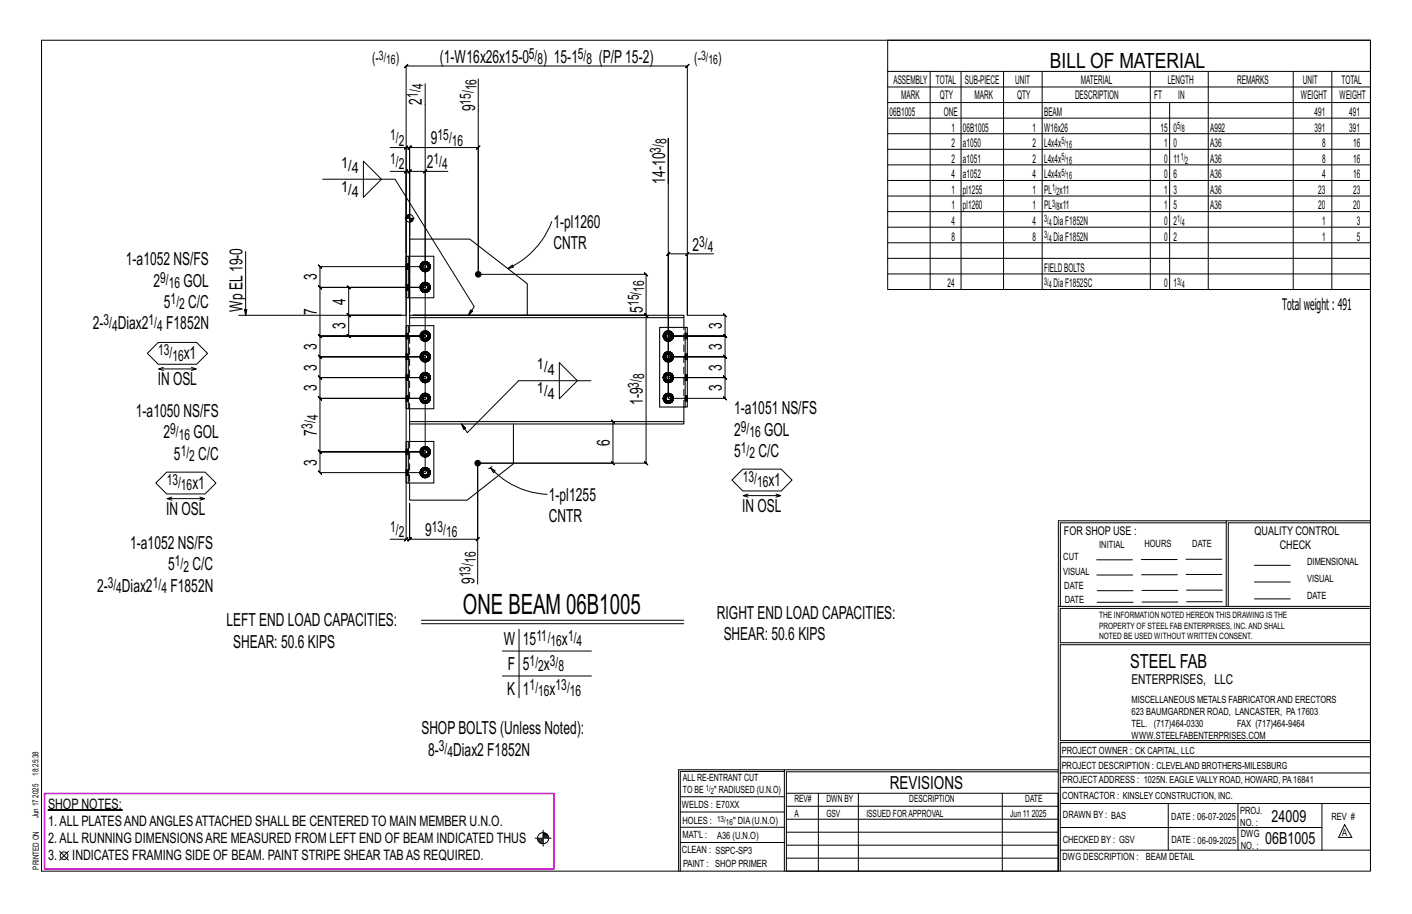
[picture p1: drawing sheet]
<svg xmlns="http://www.w3.org/2000/svg" width="432mm" height="279mm" viewBox="0 0 432 279" stroke-linecap="round" stroke-linejoin="round" font-family="sans-serif">
<defs><g id="words">
<text font-size="8.6" x="141.6" y="187.6">ONE BEAM 06B1005</text>
<text font-size="6.4" x="321.1" y="20.7">BILL OF MATERIAL</text>
<text font-size="5.9" x="345.6" y="204.1">STEEL FAB</text>
<g font-size="5.5">
<text x="134.5" y="19.2">(1-W16x26x15-0</text>
<text x="166.1" y="19.2">) 15-1</text>
<text x="183.1" y="19.2">(P/P15-2)</text>
<text x="129" y="32" transform="rotate(-90 129 32)">2</text>
<text x="145.3" y="34" transform="rotate(-90 145.3 34)">9</text>
<text x="131.8" y="44.1">9</text>
<text x="130.6" y="51.4">2</text>
<text x="203.4" y="56.1" transform="rotate(-90 203.4 56.1)">14-10</text>
<text x="169.3" y="69.7">1-pl1260</text>
<text x="169.3" y="76.2">CNTR</text>
<text x="211.8" y="76.6">2</text>
<text x="38.5" y="81.1">1-a1052 NS/FS</text>
<text x="47" y="87.6">2</text>
<text x="56.1" y="87.6">GOL</text>
<text x="96.9" y="85.7" transform="rotate(-90 96.9 85.7)">3</text>
<text x="50.1" y="94.1">5</text>
<text x="57.6" y="94.1">C/C</text>
<text x="74.1" y="95.3" transform="rotate(-90 74.1 95.3)">Wp EL19-0</text>
<text x="105.6" y="93.1" transform="rotate(-90 105.6 93.1)">4</text>
<text x="196.6" y="95.6" transform="rotate(-90 196.6 95.6)">5</text>
<text x="28.4" y="100.7">2-</text>
<text x="36" y="100.7">Diax2</text>
<text x="50.8" y="100.7">F1852N</text>
<text x="96.9" y="96.3" transform="rotate(-90 96.9 96.3)">7</text>
<text x="105.6" y="100.6" transform="rotate(-90 105.6 100.6)">3</text>
<text x="220.7" y="100.6" transform="rotate(-90 220.7 100.6)">3</text>
<text x="96.9" y="106.9" transform="rotate(-90 96.9 106.9)">3</text>
<text x="220.7" y="106.9" transform="rotate(-90 220.7 106.9)">3</text>
<text x="56.2" y="109.8">x1</text>
<text x="96.9" y="113.3" transform="rotate(-90 96.9 113.3)">3</text>
<text x="220.7" y="113.3" transform="rotate(-90 220.7 113.3)">3</text>
<text x="48.2" y="117.8">IN OSL</text>
<text x="96.9" y="119.6" transform="rotate(-90 96.9 119.6)">3</text>
<text x="220.7" y="119.6" transform="rotate(-90 220.7 119.6)">3</text>
<text x="196.6" y="123.8" transform="rotate(-90 196.6 123.8)">1-9</text>
<text x="41.6" y="127.5">1-a1050 NS/FS</text>
<text x="224.5" y="126.6">1-a1051 NS/FS</text>
<text x="50" y="134">2</text>
<text x="59.2" y="134">GOL</text>
<text x="96.9" y="133.2" transform="rotate(-90 96.9 133.2)">7</text>
<text x="186.5" y="136.3" transform="rotate(-90 186.5 136.3)">6</text>
<text x="224.5" y="133.2">2</text>
<text x="233.7" y="133.2">GOL</text>
<text x="53.2" y="140.5">5</text>
<text x="60.6" y="140.5">C/C</text>
<text x="96.9" y="142.3" transform="rotate(-90 96.9 142.3)">3</text>
<text x="224.5" y="139.7">5</text>
<text x="231.9" y="139.7">C/C</text>
<text x="58.8" y="149.4">x1</text>
<text x="235" y="148.5">x1</text>
<text x="167.8" y="153">1-pl1255</text>
<text x="50.8" y="157.4">IN OSL</text>
<text x="167.8" y="159.6">CNTR</text>
<text x="227" y="156.5">IN OSL</text>
<text x="39.8" y="167.9">1-a1052 NS/FS</text>
<text x="130" y="163.8">9</text>
<text x="51.4" y="174.4">5</text>
<text x="58.9" y="174.4">C/C</text>
<text x="145.1" y="178.6" transform="rotate(-90 145.1 178.6)">9</text>
<text x="29.7" y="180.9">2-</text>
<text x="37.3" y="180.9">Diax2</text>
<text x="52.1" y="180.9">F1852N</text>
<text x="69.3" y="191.5">LEFT END LOAD CAPACITIES:</text>
<text x="219.3" y="189.2">RIGHT END LOAD CAPACITIES:</text>
<text x="154.1" y="197.1">W</text>
<text x="159.9" y="197.1">15</text>
<text x="171.9" y="197.1">x</text>
<text x="221.3" y="195.7">SHEAR: 50.6 KIPS</text>
<text x="71.3" y="198">SHEAR: 50.6 KIPS</text>
<text x="155.3" y="204.7">F</text>
<text x="159.9" y="204.7">5</text>
<text x="166.3" y="204.7">x</text>
<text x="155.1" y="212.3">K</text>
<text x="159.9" y="212.3">1</text>
<text x="168.1" y="212.3">x</text>
<text x="128.9" y="224.4">SHOPBOLTS (Unless Noted):</text>
<text x="130.9" y="231">8-</text>
<text x="138.6" y="231">Diax2 F1852N</text>
<text x="272.2" y="241.1">REVISIONS</text>
</g>
<g font-size="5.1">
<text x="388.9" y="251.3">24009</text>
<text x="386.9" y="258.1">06B1005</text>
</g>
<text font-size="4.9" x="392.1" y="94.8">Totalweight : 491</text>
<g font-size="4.7">
<text x="161.7" y="17.9">5/</text>
<text x="176.7" y="17.9">5/</text>
<text x="113.8" y="19.3">(-</text>
<text x="121" y="19.3">)</text>
<text x="164.3" y="19.6">8</text>
<text x="179.3" y="19.6">8</text>
<text x="212.3" y="19.3">(-</text>
<text x="219.6" y="19.3">)</text>
<text x="127.8" y="29.9" transform="rotate(-90 127.8 29.9)">1/</text>
<text x="129.4" y="27.3" transform="rotate(-90 129.4 27.3)">4</text>
<text x="145.7" y="27.6" transform="rotate(-90 145.7 27.6)">16</text>
<text x="144" y="32" transform="rotate(-90 144 32)">15/</text>
<text x="119.3" y="42.9">1/</text>
<text x="121.9" y="44.5">2</text>
<text x="133.8" y="42.9">15/</text>
<text x="138.2" y="44.5">16</text>
<text x="202.1" y="46.7" transform="rotate(-90 202.1 46.7)">3/</text>
<text x="203.8" y="44.1" transform="rotate(-90 203.8 44.1)">8</text>
<text x="104.3" y="51.3">1/</text>
<text x="107.6" y="53">4</text>
<text x="119.3" y="50.2">1/</text>
<text x="121.9" y="51.8">2</text>
<text x="132.6" y="50.2">1/</text>
<text x="135.2" y="51.8">4</text>
<text x="104.3" y="58.6">1/</text>
<text x="107.6" y="60.3">4</text>
<text x="213.8" y="75.4">3/</text>
<text x="216.5" y="77">4</text>
<text x="49" y="86.4">9/</text>
<text x="51.6" y="88">16</text>
<text x="197" y="89.2" transform="rotate(-90 197 89.2)">16</text>
<text x="52.2" y="92.9">1/</text>
<text x="54.8" y="94.6">2</text>
<text x="195.3" y="93.6" transform="rotate(-90 195.3 93.6)">15/</text>
<text x="31.6" y="99.4">3/</text>
<text x="34.3" y="101.1">4</text>
<text x="45.4" y="99.4">1/</text>
<text x="48" y="101.1">4</text>
<text x="48.4" y="108.5">13/</text>
<text x="52.8" y="110.2">16</text>
<text x="164.2" y="112.9">1/</text>
<text x="167.5" y="114.6">4</text>
<text x="195.3" y="118.5" transform="rotate(-90 195.3 118.5)">3/</text>
<text x="197" y="115.9" transform="rotate(-90 197 115.9)">8</text>
<text x="164.2" y="120.2">1/</text>
<text x="167.5" y="121.9">4</text>
<text x="95.6" y="131.1" transform="rotate(-90 95.6 131.1)">3/</text>
<text x="97.3" y="128.5" transform="rotate(-90 97.3 128.5)">4</text>
<text x="226.6" y="131.9">9/</text>
<text x="52.1" y="132.8">9/</text>
<text x="54.7" y="134.4">16</text>
<text x="229.2" y="133.6">16</text>
<text x="55.3" y="139.3">1/</text>
<text x="57.9" y="141">2</text>
<text x="226.6" y="138.4">1/</text>
<text x="229.2" y="140.1">2</text>
<text x="51" y="148.2">13/</text>
<text x="55.3" y="149.9">16</text>
<text x="227.2" y="147.3">13/</text>
<text x="231.5" y="148.9">16</text>
<text x="119.3" y="162.6">1/</text>
<text x="121.9" y="164.3">2</text>
<text x="132.1" y="162.6">13/</text>
<text x="136.4" y="164.3">16</text>
<text x="53.5" y="173.1">1/</text>
<text x="145.5" y="172.2" transform="rotate(-90 145.5 172.2)">16</text>
<text x="32.9" y="179.7">3/</text>
<text x="46.7" y="179.7">1/</text>
<text x="56.1" y="174.8">2</text>
<text x="143.8" y="176.5" transform="rotate(-90 143.8 176.5)">13/</text>
<text x="35.6" y="181.3">4</text>
<text x="49.3" y="181.3">4</text>
<text x="164" y="195.8">11/</text>
<text x="168.4" y="197.5">16</text>
<text x="173.7" y="195.8">1/</text>
<text x="176.3" y="197.5">4</text>
<text x="162" y="203.5">1/</text>
<text x="168.2" y="203.5">3/</text>
<text x="164.6" y="205.1">2</text>
<text x="170.8" y="205.1">8</text>
<text x="162" y="211.1">1/</text>
<text x="164.6" y="212.7">16</text>
<text x="169.9" y="211.1">13/</text>
<text x="174.3" y="212.7">16</text>
<text x="134.2" y="229.7">3/</text>
<text x="136.8" y="231.4">4</text>
</g>
<g font-size="4.4">
<text x="14.7" y="247.3">SHOP NOTES:</text>
<text x="14.7" y="257.8">2.ALL RUNNING DIMENSIONSARE MEASURED FROM LEFT END OF BEAM INDICATED THUS</text>
<text x="14.7" y="252.5">1.ALL PLATESANDANGLESATTACHED SHALL BE CENTERED TO MAIN MEMBER U.N.O.</text>
<text x="14.7" y="263">3.</text>
<text x="22.1" y="263">INDICATES FRAMING SIDE OF BEAM. PAINT STRIPE SHEAR TABAS REQUIRED.</text>
</g>
<text font-size="4.2" x="346" y="209.1">ENTERPRISES, LLC</text>
<g font-size="4">
<text x="115.9" y="18.3">3/</text>
<text x="118.1" y="19.7">16</text>
<text x="214.4" y="18.3">3/</text>
<text x="216.6" y="19.7">16</text>
</g>
<g font-size="3.7">
<text x="273.2" y="25.6">ASSEMBLY</text>
<text x="286.2" y="25.6">TOTAL</text>
<text x="295.1" y="25.6">SUB-PIECE</text>
<text x="310.4" y="25.6">UNIT</text>
<text x="330.5" y="25.6">MATERIAL</text>
<text x="357.1" y="25.6">LENGTH</text>
<text x="378.3" y="25.6">REMARKS</text>
<text x="398.4" y="25.6">UNIT</text>
<text x="410.2" y="25.6">TOTAL</text>
<text x="272.1" y="35.5">06B1005</text>
<text x="275.6" y="30.4">MARK</text>
<text x="287.4" y="30.4">QTY</text>
<text x="288.6" y="35.5">ONE</text>
<text x="298" y="30.4">MARK</text>
<text x="311" y="30.4">QTY</text>
<text x="319.3" y="35.5">BEAM</text>
<text x="328.7" y="30.4">DESCRIPTION</text>
<text x="353" y="30.4">FT</text>
<text x="360.3" y="30.4">IN</text>
<text x="397.8" y="30.4">WEIGHT</text>
<text x="402" y="35.5">491</text>
<text x="409.6" y="30.4">WEIGHT</text>
<text x="412.6" y="35.5">491</text>
<text x="290.9" y="40.2">1</text>
<text x="294.5" y="40.2">06B1005</text>
<text x="315.8" y="40.2">1</text>
<text x="319.3" y="40.2">W16x26</text>
<text x="354.9" y="40.2">15</text>
<text x="358.9" y="40.2">0</text>
<text x="370.1" y="40.2">A992</text>
<text x="402" y="40.2">391</text>
<text x="412.6" y="40.2">391</text>
<text x="290.9" y="45">2</text>
<text x="294.5" y="45">a1050</text>
<text x="315.8" y="45">2</text>
<text x="319.3" y="45">L4x4x</text>
<text x="356" y="45">1</text>
<text x="358.9" y="45">0</text>
<text x="370.1" y="45">A36</text>
<text x="404.3" y="45">8</text>
<text x="413.8" y="45">16</text>
<text x="290.9" y="49.7">2</text>
<text x="294.5" y="49.7">a1051</text>
<text x="315.8" y="49.7">2</text>
<text x="319.3" y="49.7">L4x4x</text>
<text x="356" y="49.7">0</text>
<text x="358.9" y="49.7">11</text>
<text x="370.1" y="49.7">A36</text>
<text x="404.3" y="49.7">8</text>
<text x="413.8" y="49.7">16</text>
<text x="290.9" y="54.5">4</text>
<text x="290.9" y="59.3">1</text>
<text x="294.5" y="54.5">a1052</text>
<text x="294.5" y="59.3">pl1255</text>
<text x="315.8" y="54.5">4</text>
<text x="315.8" y="59.3">1</text>
<text x="319.3" y="54.5">L4x4x</text>
<text x="319.3" y="59.3">PL x11</text>
<text x="356" y="54.5">0</text>
<text x="356" y="59.3">1</text>
<text x="358.9" y="54.5">6</text>
<text x="358.9" y="59.3">3</text>
<text x="370.1" y="54.5">A36</text>
<text x="370.1" y="59.3">A36</text>
<text x="403.2" y="59.3">23</text>
<text x="404.3" y="54.5">4</text>
<text x="413.8" y="54.5">16</text>
<text x="413.8" y="59.3">23</text>
<text x="290.9" y="64">1</text>
<text x="294.5" y="64">pl1260</text>
<text x="315.8" y="64">1</text>
<text x="319.3" y="64">PL x11</text>
<text x="356" y="64">1</text>
<text x="358.9" y="64">5</text>
<text x="370.1" y="64">A36</text>
<text x="403.2" y="64">20</text>
<text x="413.8" y="64">20</text>
<text x="290.9" y="68.8">4</text>
<text x="315.8" y="68.8">4</text>
<text x="322.2" y="68.8">DiaF1852N</text>
<text x="356" y="68.8">0</text>
<text x="358.9" y="68.8">2</text>
<text x="404.3" y="68.8">1</text>
<text x="415" y="68.8">3</text>
<text x="290.9" y="73.6">8</text>
<text x="315.8" y="73.6">8</text>
<text x="322.2" y="73.6">DiaF1852N</text>
<text x="356" y="73.6">0</text>
<text x="358.9" y="73.6">2</text>
<text x="404.3" y="73.6">1</text>
<text x="415" y="73.6">5</text>
<text x="319.3" y="83.1">FIELDBOLTS</text>
<text x="289.8" y="87.8">24</text>
<text x="322.2" y="87.8">DiaF1852SC</text>
<text x="356" y="87.8">0</text>
<text x="358.9" y="87.8">1</text>
<text x="325.3" y="163.4">FOR SHOP USE :</text>
<text x="383.7" y="163.4">QUALITY CONTROL</text>
<text x="391.4" y="167.8">CHECK</text>
</g>
<g font-size="3.1">
<text x="360" y="39.4">5/</text>
<text x="361.4" y="40.5">8</text>
<text x="324.6" y="44.1">5/</text>
<text x="326" y="45.3">16</text>
<text x="324.6" y="48.9">5/</text>
<text x="324.6" y="53.7">5/</text>
<text x="326" y="50">16</text>
<text x="361.1" y="48.9">1/</text>
<text x="362.5" y="50">2</text>
<text x="321.7" y="58.4">1/</text>
<text x="323.1" y="59.5">2</text>
<text x="326" y="54.8">16</text>
<text x="321.7" y="63.2">3/</text>
<text x="323.1" y="64.3">8</text>
<text x="319.3" y="68">3/</text>
<text x="320.7" y="69.1">4</text>
<text x="360" y="68">1/</text>
<text x="361.4" y="69.1">4</text>
<text x="319.3" y="72.7">3/</text>
<text x="320.7" y="73.8">4</text>
<text x="319.3" y="87">3/</text>
<text x="320.7" y="88.1">4</text>
<text x="360" y="87">3/</text>
<text x="361.4" y="88.1">4</text>
<text x="336.2" y="167.4">INITIAL</text>
<text x="350" y="167.1">HOURS</text>
<text x="364.6" y="167.2">DATE</text>
<text x="325.2" y="171.3">CUT</text>
<text x="399.8" y="172.8">DIMENSIONAL</text>
<text x="325.1" y="175.8">VISUAL</text>
<text x="399.8" y="177.9">VISUAL</text>
<text x="325.5" y="180">DATE</text>
<text x="325.7" y="184.4">DATE</text>
<text x="399.8" y="183.1">DATE</text>
<text x="346" y="215">MISCELLANEOUS METALS FABRICATORAND ERECTORS</text>
<text x="346" y="218.6">623 BAUMGARDNER ROAD, LANCASTER, PA17603</text>
<text x="346" y="225.8">WWW.STEELFABENTERPRISES.COM</text>
<text x="346" y="222.2">TEL. (717)464-0330</text>
<text x="378.3" y="222.2">FAX (717)464-9464</text>
<text x="324.7" y="230.5">PROJECT OWNER : CK CAPITAL, LLC</text>
<text x="208.8" y="238.8">ALL RE-ENTRANT CUT</text>
<text x="324.7" y="235.1">PROJECT DESCRIPTION : CLEVELAND BROTHERS-MILESBURG</text>
<text x="324.9" y="239.5">PROJECTADDRESS : 1025N. EAGLE VALLY ROAD, HOWARD, PA16841</text>
<text x="208.8" y="242.5">TO BE</text>
<text x="218.4" y="242.5">&quot; RADIUSED (U.N.O)</text>
<text x="242.9" y="245.3">REV#</text>
<text x="252.7" y="245.3">DWN BY</text>
<text x="278.1" y="245.3">DESCRIPTION</text>
<text x="313.5" y="245.3">DATE</text>
<text x="324.9" y="244.2">CONTRACTOR : KINSLEY CONSTRUCTION, INC.</text>
<text x="208.5" y="247">WELDS : E70XX</text>
<text x="208.7" y="251.7">HOLES :</text>
<text x="224.2" y="251.8">&quot; DIA(U.N.O)</text>
<text x="242.9" y="249.9">A</text>
<text x="252.7" y="249.9">GSV</text>
<text x="264.9" y="249.9">ISSUED FORAPPROVAL</text>
<text x="309" y="249.9">Jun 11</text>
<text x="315.5" y="249.9">2025</text>
<text x="325.1" y="250">DRAWN BY : BAS</text>
<text x="358.2" y="250.5">DATE : 06-07-2025</text>
<text x="379.3" y="248.9">PROJ.</text>
<text x="407.2" y="250.5">REV #</text>
<text x="208.7" y="256.3">MAT'L :</text>
<text x="219.3" y="256.4">A36 (U.N.O)</text>
<text x="325" y="257.6">CHECKED BY : GSV</text>
<text x="358.3" y="257.7">DATE : 06-09-2025</text>
<text x="379.3" y="252.5">NO. :</text>
<text x="379.5" y="255.9">DWG</text>
<text x="410.5" y="255.5">A</text>
<text x="208.6" y="260.7">CLEAN : SSPC-SP3</text>
<text x="324.9" y="262.9">DWG DESCRIPTION :</text>
<text x="350.4" y="263">BEAM DETAIL</text>
<text x="379.5" y="259.5">NO. :</text>
<text x="208.9" y="265">PAINT : SHOP PRIMER</text>
</g>
<g font-size="2.7">
<text x="336.1" y="189">THE INFORMATION NOTED HEREON THIS DRAWING IS THE</text>
<text x="336.1" y="195.4">NOTED BE USED WITHOUT WRITTEN CONSENT.</text>
<text x="336.1" y="192.2">PROPERTY OF STEEL FAB ENTERPRISES, INC.AND SHALL</text>
</g>
<g font-size="2.6">
<text x="215.9" y="241.8">1/</text>
<text x="217.4" y="242.7">2</text>
<text x="219.3" y="251.1">13/</text>
<text x="222" y="252.1">16</text>
</g>
<g font-size="2.5">
<text x="11.7" y="237.1" transform="rotate(-90 11.7 237.1)">18:25:38</text>
<text x="11.8" y="243.8" transform="rotate(-90 11.8 243.8)">2025</text>
<text x="11.8" y="250.1" transform="rotate(-90 11.8 250.1)">Jun 17</text>
<text x="11.9" y="265.8" transform="rotate(-90 11.9 265.8)">PRINTED ON</text>
</g>
</g></defs>
<g fill="#000" stroke="#000" stroke-width=".31">
<path d="M14.7 247.5h22.7v.2h-22.7z"/>
<circle cx="146.3" cy="83.9" r=".86"/>
<circle cx="146.1" cy="141.6" r=".86"/>
</g>
<g fill="none" stroke="#000" stroke-width=".31">
<path d="M12.7 12.3h406.4v254h-406.4zM271.5 12.3h147.6v76.2h-147.6zM130 25.6v118.9h-32.2l.5 .5-1-1 .5 .5v-6.4l.5 .5-1-1 .5 .5h32.2h-32.2l.5 .5-1-1 .5 .5v-16.3l.5 .5-1-1 .5 .5h32.2h-32.2l.5 .5-1-1 .5 .5v-6.4l.5 .5-1-1 .5 .5h32.2h-32.2l.5 .5-1-1 .5 .5v-6.3l.5 .5-1-1 .5 .5h32.2h-32.2l.5 .5-1-1 .5 .5v-6.4l.5 .5-1-1 .5 .5h32.2h-32.2l.5 .5-1-1 .5 .5v-14.8l.5 .5-1-1 .5 .5h32.2h-32.2l.5 .5-1-1 .5 .5v-6.4l.5 .5-1-1 .5 .5h32.2M146.3 24.1v59.8h51.3l-.5-.5 1 1-.5-.5v12.5l-.5-.5 1 1-.5-.5h-71.3h71.3l-.5-.5 1 1-.5-.5v45.2l-.5-.5 1 1-.5-.5h-51.5v37M271.5 21.8h147.6M271.5 26.6h147.6M271.5 31.4h147.6M271.5 36.1h147.6M284.5 21.8v66.7M293.9 21.8v66.7M306.9 21.8v66.7M318.7 21.8v66.7"/>
<path d="M351.8 21.8v66.7M357.7 31.4v57.1M369.5 21.8v66.7M395.5 21.8v66.7M407.3 21.8v66.7M98.7 54.8h22.1l24.2 38.9-1.7 2.7 .6-1.7 .6 .4-1.2 1.3M111.1 49.3l5.6 5.5-5.6 5.5zM119.3 45.1h4.9v119.7h-4.9M119.3 52.4h4.9v24.9M123.7 52.9l1-1zM124.2 45.1l-.5 .5 1-1zM124.2 45.1h1.1l-.5 .5 1-1-.5 .5v50.2v-50.2l-.5 .5 1-1-.5 .5h21l-.5 .5 1-1-.5 .5v38.8"/>
<path d="M124.2 52.4h1.1l-.5 .5 1-1-.5 .5v19.6v-19.6l-.5 .5 1-1-.5 .5h4.7M129.5 52.9l1-1zM137 52.4h-7v35.5h-23.4l-.5-.5 1 1-.5-.5v8.5l-.5-.5 1 1-.5-.5h16.1h-16.1l-.5-.5 1 1-.5-.5v6.3l-.5-.5 1 1-.5-.5h23.4M204.4 56.1v-13.8v79.5v-44.2l-.5 .5 1-1-.5 .5h5.8M271.5 40.9h147.6M271.5 45.6h147.6M271.5 50.4h147.6M271.5 55.2h147.6M271.5 59.9h147.6M75.1 76.9v19.5l-.4-1.8h.8l-.4 1.8M123.9 66.7h2.8M124.2 66.3v.4"/>
<path d="M124.4 65.9v.8M124.6 65.8v.9M124.8 65.7v1M125 65.6v1.1M125.3 65.3v30M125.5 66.7v1.2M125.7 66.7v1.1M125.9 66.7v1M126.1 66.7v.8M126.3 66.7v.5M168.7 67.7a25.7 25.7 0 0 1-13.4 14.4M210.7 77.1l-1 1z"/>
<path d="M218.2 77.6h-8v18.8h11.5l-.5-.5 1 1-.5-.5v6.3l-.5-.5 1 1-.5-.5h-17.3h17.3l-.5-.5 1 1-.5-.5v6.4l-.5-.5 1 1-.5-.5h-17.3h17.3l-.5-.5 1 1-.5-.5v6.3l-.5-.5 1 1-.5-.5h-17.3h17.3l-.5-.5 1 1-.5-.5v6.4l-.5-.5 1 1-.5-.5h-17.3M271.5 64.7h147.6M271.5 69.5h147.6M271.5 74.2h147.6M271.5 79h147.6M73 96.4h51.2v-76.2l-.5 .5 1-1-.5 .5h86l-.5 .5 1-1-.5 .5v76.2M129.3 86.5h1.5l.7 1.4-.7 1.3h-1.5l-.8-1.3zM129.3 80.2h1.5l.7 1.3-.7 1.3h-1.5l-.8-1.3zM155.3 82.1l1.4-1.1 .3 .7zM271.5 83.7h147.6M45.1 108l3.3-3.3h11.7l3.4 3.3-3.4 3.3h-11.7zM48.5 112.8h11.5l-1.5 .5"/>
<path d="M50 112.3l-1.5 .5 1.5 .5M58.5 112.3l1.5 .5M128.5 115.4h.5M128.5 109.1h.5M128.5 102.7h.5M128.6 114.8l.5 .2-.1 .4M128.6 108.5l.5 .2-.1 .4M128.6 102.1l.5 .2-.1 .4M128.9 116.5l.5 .3M128.9 110.2l.5 .3M128.9 103.8l.5 .3M129 115.4l.1 .4-.5 .2"/>
<path d="M129 109.1l.1 .4-.5 .2M129 102.7l.1 .4-.5 .2M129.1 115l.2-.3-.4-.3a1.52 1.52 0 0 0 0 2.1l.4-.3-.2-.4M129.1 108.7l.2-.4-.4-.3a1.52 1.52 0 0 0 0 2.2l.4-.4-.2-.3M129.1 102.3l.2-.3-.4-.3a1.52 1.52 0 0 0 0 2.1l.4-.3-.2-.4M129.3 116.2l.3 .2-.2 .4 .6 .1M129.3 109.8l.3 .2-.2 .5 .6 .1M129.3 103.5l.3 .2-.2 .4 .6 .1M129.4 114l-.5 .4M129.4 107.7l-.5 .3M129.4 101.3l-.5 .4M129.6 116.4l.4 .1v.4l.6-.1"/>
<path d="M129.6 110l.4 .1v.5l.6-.1M129.6 103.7l.4 .1v.4l.6-.1M130 113.9l-.6 .1 .2 .5-.3 .2M130 114.4l.4 .1 .2-.5 .5 .4-.4 .3M130 107.6l-.6 .1 .2 .4-.3 .2M130 108.1h.4l.2-.4 .5 .3-.4 .3M130 101.2l-.6 .1 .2 .5-.3 .2M130 101.7l.4 .1 .2-.5 .5 .4-.4 .3M130.4 114.5l.3 .2 .3 .7h.5l-.1 .6M130.4 108.1l.3 .2 .3 .8h.5l-.1 .6M130.4 101.8l.3 .2 .3 .7h.5l-.1 .6M130.6 114l-.6-.1v.5l-.4 .1"/>
<path d="M130.6 107.7l-.6-.1v.5h-.4M130.6 101.3l-.6-.1v.5l-.4 .1M130.7 116.2l.4 .3-.5 .3-.2-.4-.4 .1M130.7 109.8l.4 .4-.5 .3-.2-.5-.4 .1M130.7 103.5l.4 .3-.5 .3-.2-.4-.4 .1M131 115.8l.4 .2-.3 .5M131 109.5l.4 .2-.3 .5M131 103.1l.4 .2-.3 .5M131 115.4l-.3 .8-.3 .2M131 109.1l-.3 .7-.3 .2M131 102.7l-.3 .8-.3 .2M131.1 114.4l.3 .4-.4 .2"/>
<path d="M131.1 108l.3 .5-.4 .2M131.1 101.7l.3 .4-.4 .2M131.4 114.8l.1 .6M131.4 108.5l.1 .6M131.4 102.1l.1 .6M171 110.9l5.6 5.5-5.6 5.5zM180.7 116.4h-22.1l-15.7 15.8-1.8-2.6 1.3 1.3-.6 .4-.7-1.7M202.8 115.4h.5M202.8 109.1h.5M202.8 102.7h.5M203 102.1l.4 .2-.1 .4M203 108.5l.4 .2-.1 .4"/>
<path d="M203 114.8l.4 .2-.1 .4M203.3 103.8l.5 .3M203.3 110.2l.5 .3M203.3 116.5l.5 .3M203.3 102.7l.1 .4-.4 .2M203.3 109.1l.1 .4-.4 .2M203.3 115.4l.1 .4-.4 .2M203.4 102.3l.2-.3-.3-.3a1.52 1.52 0 0 0 0 2.1l.3-.3-.2-.4M203.4 108.7l.2-.4-.3-.3a1.52 1.52 0 0 0 0 2.2l.3-.4-.2-.3M203.4 115l.2-.3-.3-.3a1.52 1.52 0 0 0 0 2.1l.3-.3-.2-.4M203.6 103.5l.4 .2-.2 .4 .6 .1M203.6 109.8l.4 .2-.2 .5 .6 .1"/>
<path d="M203.6 116.2l.4 .2-.2 .4 .6 .1M203.8 101.3l-.5 .4M203.8 107.7l-.5 .3M203.8 114l-.5 .4M204 103.7l.4 .1v.4l.5-.1M204 110l.4 .1v.5l.5-.1M204 116.4l.4 .1v.4l.5-.1M204.4 101.2l-.6 .1 .2 .5-.4 .2M204.4 101.7l.4 .1 .1-.5 .5 .4-.3 .3M204.4 107.6l-.6 .1 .2 .4-.4 .2M204.4 108.1h.4l.1-.4 .5 .3-.3 .3M204.4 113.9l-.6 .1 .2 .5-.4 .2"/>
<path d="M204.4 114.4l.4 .1 .1-.5 .5 .4-.3 .3M204.8 101.8l.3 .2 .3 .7h.5l-.1 .6M204.8 108.1l.3 .2 .3 .8h.5l-.1 .6M204.8 114.5l.3 .2 .3 .7h.5l-.1 .6M204.9 101.3l-.5-.1v.5l-.4 .1M204.9 107.7l-.5-.1v.5h-.4M204.9 114l-.5-.1v.5l-.4 .1M205.1 103.5l.3 .3-.5 .3-.1-.4-.4 .1M205.1 109.8l.3 .4-.5 .3-.1-.5-.4 .1M205.1 116.2l.3 .3-.5 .3-.1-.4-.4 .1M205.3 103.1l.5 .2-.4 .5M205.3 109.5l.5 .2-.4 .5"/>
<path d="M205.3 115.8l.5 .2-.4 .5M205.4 102.7l-.3 .8-.3 .2M205.4 109.1l-.3 .7-.3 .2M205.4 115.4l-.3 .8-.3 .2M205.4 101.7l.4 .4-.5 .2M205.4 108l.4 .5-.5 .2M205.4 114.4l.4 .4-.5 .2M205.8 102.1l.1 .6M205.8 108.5l.1 .6M205.8 114.8l.1 .6M128.5 121.8h.5M128.5 138.1h.5"/>
<path d="M128.6 121.2l.5 .2-.1 .4M128.6 137.5l.5 .2-.1 .4M128.9 122.9l.5 .3M128.9 139.2l.5 .3M129 121.8l.1 .4-.5 .2M129 138.1l.1 .4-.5 .2M129.1 121.4l.2-.4-.4-.3a1.52 1.52 0 0 0 0 2.2l.4-.4-.2-.3M129.1 137.7l.2-.3-.4-.3a1.52 1.52 0 0 0 0 2.1l.4-.3-.2-.4M129.3 122.5l.3 .2-.2 .5 .6 .1M129.3 138.9l.3 .2-.2 .4 .6 .1M129.4 120.4l-.5 .3M129.4 136.7l-.5 .4"/>
<path d="M129.6 122.7l.4 .1v.5l.6-.1M129.6 139.1l.4 .1v.4l.6-.1M130 120.3l-.6 .1 .2 .4-.3 .2M130 120.8h.4l.2-.4 .5 .3-.4 .3M130 136.6l-.6 .1 .2 .5-.3 .2M130 137.1l.4 .1 .2-.5 .5 .4-.4 .3M130.4 120.8l.3 .2 .3 .8h.5l-.1 .6M130.4 137.2l.3 .2 .3 .7h.5l-.1 .6M130.6 120.4l-.6-.1v.5h-.4M130.6 136.7l-.6-.1v.5l-.4 .1M130.7 122.5l.4 .4-.5 .3-.2-.5-.4 .1M130.7 138.9l.4 .3-.5 .3-.2-.4-.4 .1"/>
<path d="M131 122.2l.4 .2-.3 .5M131 138.5l.4 .2-.3 .5M131 121.8l-.3 .7-.3 .2M131 138.1l-.3 .8-.3 .2M131.1 120.7l.3 .5-.4 .2M131.1 137.1l.3 .4-.4 .2M131.4 121.2l.1 .6M131.4 137.5l.1 .6M187.4 128.9l-.5-.5 1 1-.5-.5v12.7l-.5-.5 1 1-.5-.5h-41.3v23.2l.5-.5-1 1 .5-.5h-20.8l.5-.5-1 1 .5-.5v-10.9v10.9l.5-.5-1 1 .5-.5h-1.1M202.8 121.8h.5M203 121.2l.4 .2-.1 .4M203.3 122.9l.5 .3"/>
<path d="M203.3 121.8l.1 .4-.4 .2M203.4 121.4l.2-.4-.3-.3a1.52 1.52 0 0 0 0 2.2l.3-.4-.2-.3M203.6 122.5l.4 .2-.2 .5 .6 .1M203.8 120.4l-.5 .3M204 122.7l.4 .1v.5l.5-.1M204.4 120.3l-.6 .1 .2 .4-.4 .2M204.4 120.8h.4l.1-.4 .5 .3-.3 .3M204.8 120.8l.3 .2 .3 .8h.5l-.1 .6M204.9 120.4l-.5-.1v.5h-.4M205.1 122.5l.3 .4-.5 .3-.1-.5-.4 .1M205.3 122.2l.5 .2-.4 .5M205.4 121.8l-.3 .7-.3 .2"/>
<path d="M205.4 120.7l.4 .5-.5 .2M205.8 121.2l.1 .6M47.6 147.7l3.4-3.4h11.7l3.3 3.4-3.3 3.3h-11.7zM51.1 152.4h11.5l-1.5 .5M52.6 152l-1.5 .4 1.5 .5M61.1 152l1.5 .4M128.5 144.5h.5M128.6 143.9l.5 .2-.1 .4M128.9 145.6l.5 .3M129 144.5l.1 .4-.5 .2M129.1 144.1l.2-.3-.4-.4a1.52 1.52 0 0 0 0 2.2l.4-.4-.2-.3M129.3 145.2l.3 .2-.2 .5 .6 .1"/>
<path d="M129.4 143.1l-.5 .3M129.6 145.4l.4 .1v.5l.6-.1M130 143l-.6 .1 .2 .4-.3 .3M130 143.5h.4l.2-.4 .5 .3-.4 .4M130.4 143.5l.3 .3 .3 .7h.5l-.1 .6M130.6 143.1l-.6-.1v.5h-.4M130.7 145.2l.4 .4-.5 .3-.2-.5-.4 .1M131 144.9l.4 .2-.3 .5M131 144.5l-.3 .7-.3 .2M131.1 143.4l.3 .5-.4 .2M131.4 143.9l.1 .6M150 143l1.4 .9-.5 .6z"/>
<path d="M150 143a25.1 25.1 0 0 0 17.3 8.1M150 143l-.6 .2M150.5 142.7l-.5 .3M227.2 143.4h11.7l3.3 3.3-3.3 3.4h-11.7l-3.4-3.4zM227.3 151.5h11.4l-1.4 .5M228.7 151l-1.4 .5 1.4 .5M237.3 151l1.4 .5M375 159.8h-50.7v25.6M375 159.2h-51.3l-.1 107.1M419.1 159.2h-44.1v26.2M419.1 159.8h-43.5v25.6M123.7 165.3l1-1z"/>
<path d="M335.4 171.1h10.9M335.4 175.8h11M349 171h11M349.1 175.7h11M362.7 171h10.9M362.7 175.6h11M383.6 172.8h11M383.6 177.9h11M128.9 189.6h80.2M128.9 190.7h80.2M153.6 199h27.3M158.7 192.4v20.9"/>
<path d="M323.7 185.4h95.4M335.5 184.1h11M335.5 180.6h11M349.2 184h11M349.2 180.5h11M362.9 180.4h10.9M362.9 184h10.9M383.6 183.1h11M419.1 186h-94.9v10.5h94.9M419.1 197.1h-94.9v29.3h94.9v.6h-94.9v39.3M153.6 206.6h27.3M239.9 235.8h-31.9v30.5"/>
<path d="M239.9 235.3h-32.4v31M323.6 235.3h-83.7v31M323.6 235.9h-83.1v6.6M324.2 236.3h94.9M324.2 231.4h94.9M163.6 256.2h4.9M164.4 256.5h1.7M164.5 256.8h1.6M164.6 257.1h1.5M164.8 257.4h1.3M165.2 257.7h.9M166.1 255.9h1.7"/>
<path d="M166.1 253.8v4.9M166.1 254.8h.9M166.1 255.4h1.5M166.1 255.1h1.3M166.1 255.7h1.6M208 252.9h31.9M208 257.5h31.9M208 243.6h31.9M208 248.2h31.9M240.5 242.5h83.1v23.8h-83.1zM240.5 258.4h83.1M240.5 254.4h83.1"/>
<path d="M240.5 250.4h83.1M240.5 246.5h83.1M250.3 242.5v23.8M262.5 242.5v23.8M306.5 242.5v23.8M324.2 253h80.1M324.2 245.6h94.9M324.2 259.9h94.9M324.2 240.7h94.9M357.3 245.6v14.3M378.6 245.6v14.3M404.3 245.6v14.3"/>
<path d="M411.2 252.1l2.2 3.9h-4zM18.2 260.2l2.7 2.7M20.9 260.2l-2.7 2.7M240.5 262.3h83.1"/>
<circle cx="125.3" cy="66.7" r="1.16"/>
<circle cx="130" cy="87.9" r=".8"/>
<circle cx="130" cy="81.5" r=".8"/>
<circle cx="130" cy="87.9" r="1.59"/>
<circle cx="130" cy="81.5" r="1.59"/>
<circle cx="166.1" cy="256.2" r="1.71"/>
<circle cx="19.6" cy="261.6" r="1.17"/>
</g>
<path d="M13.6 242.6h155.8v23h-155.8z" fill="none" stroke="#f0f" stroke-width=".5"/>
<g fill="none" stroke="#000" stroke-width=".32">
<path d="M124.2 78.3h.7v12.7h-.7zM124.9 78.3h7.8v12.7h-7.8M125.3 78.3v-5.2h18.3l17.6 13.6v9.7M124.2 99.6h.7v25.4h-.7zM124.9 99.6h7.8v25.4h-7.8M125.3 96.4h83.8v.7h-83.8zM125.3 91v5.4M125.3 97.1v2.5M209.1 97.1v3M209.5 100.1h.7v24.3h-.7zM209.5 100.1h-7.8v24.3h7.8M124.2 135h.7v12.7h-.7z"/>
<path d="M124.9 135h7.8v12.7h-7.8M125.3 128.9h83.8v.7h-83.8zM125.3 125v3.9M125.3 129.6v5.4M157 129.6v12.2l-14.1 11.1h-17.6v-5.2M209.1 124.4v4.5"/>
</g>
<g fill="none" stroke="#000" stroke-width=".31" stroke-dasharray="2 1.4">
<path d="M125.3 78.3v12.7M130 80v.5zM130 80l.6 .1zM130 79.9l.6 .1M124.2 88.7h.7zM124.2 88.7v-.2M124.2 88.2v.3h.7v.2M124.2 87.9v-.4h.7v.4M124.2 87.5v-.3h.7v.3M124.2 87.2v-.1h.7v.1M124.2 87.1h.7M124.2 82.3l.7 .1z"/>
<path d="M124.2 82.3v-.2M124.2 81.8v.3h.7v.2M124.2 81.5v-.3h.7v.3M124.2 81.2v-.3h.7v.3M124.2 80.9v-.2h.7v.2M124.2 80.7h.7M124.9 88.2v-.3h-.7v.3h.7v.3M124.9 81.8v-.3h-.7v.3h.7v.3M125.3 99.6v25.4M128.5 87.9l.1 .5zM128.5 87.9h.5zM128.5 81.5l.1 .6z"/>
<path d="M128.5 81.5h.5zM128.6 87.3l-.1 .6zM128.6 88.4l.3 .5zM128.6 88.4l.5-.1zM128.6 87.3l.5 .2zM128.6 80.9l-.1 .6zM128.6 82.1l.3 .5zM128.6 82.1l.5-.2zM128.6 80.9l.5 .2zM128.9 86.7a1.6 1.6 0 0 0 0 2.3M128.9 89l.5 .3M128.9 86.7l.5-.3"/>
<path d="M128.9 80.4a1.6 1.6 0 0 0 0 2.2M128.9 82.6l.5 .4M128.9 80.4l.5-.4M128.9 86.8l-.3 .5zM128.9 88.9l.5 .4zM128.9 86.8l.4 .3zM128.9 86.8l.5-.3zM128.9 80.4l-.3 .5zM128.9 82.6l.5 .3zM128.9 80.4l.4 .4zM128.9 80.4l.5-.3zM129 87.9l.1 .4z"/>
<path d="M129 81.5l.1 .4zM129.1 87.5l-.1 .4zM129.1 88.3l.2 .3zM129.1 81.1l-.1 .4zM129.1 81.9l.2 .3zM129.2 87.9l.1 .4zM129.2 81.5l.1 .4zM129.3 86.5l-.8 1.4 .8 1.3M129.3 89.2h1.5M129.3 86.5h1.5M129.3 80.2l-.8 1.3 .8 1.3M129.3 82.8h1.5"/>
<path d="M129.3 80.2h1.5M129.3 88.6l-.4 .3zM129.3 87.1l-.2 .4zM129.3 88.6l.3 .2zM129.3 87.1l.3-.2zM129.3 82.2l-.4 .4zM129.3 80.8l-.2 .3zM129.3 82.2l.3 .2zM129.3 80.8l.3-.2zM129.4 89.3l.6 .1M129.4 86.4l.6-.1M129.4 83l.6 .1"/>
<path d="M129.4 80l.6-.1M129.4 89.3l.6 .1zM129.4 86.5l.2 .4zM129.4 86.5l.6-.2zM129.4 82.9l.6 .1zM129.4 80.1l.2 .5zM129.4 80.1l.6-.1zM129.6 87.2l-.4 .7 .1-.4v.8l.3 .3M129.6 88.8l-.2 .5zM129.6 88.8l.4 .1zM129.6 88.6l.4 .1zM129.6 88.6h.8"/>
<path d="M129.6 87.2l.4-.1zM129.6 87.2h.8M129.6 86.9l.4-.1zM129.6 80.8l-.4 .7 .1-.4v.8l.3 .3M129.6 82.4l-.2 .5zM129.6 82.4l.4 .1zM129.6 82.2l.4 .1zM129.6 82.2h.8M129.6 80.8l.4-.1zM129.6 80.8h.8M129.6 80.6l.4-.1zM130 89.4l.6-.1"/>
<path d="M130 88.9v.5zM130 89.4l.6-.1zM130 88.9l.4-.1zM130 86.3v.5zM130 86.8l.4 .1zM130 86.3l.6 .2zM130 86.3l.6 .1M130 83.1l.6-.1M130 82.5v.5zM130 83l.6-.1zM130 82.5l.4-.1zM130 80.5l.4 .1z"/>
<path d="M130.4 88.8l.2 .5zM130.4 88.8l.3-.2zM130.4 88.6l.3-.3zM130.4 88.6l.3-.3M130.4 87.2l.3 .3zM130.4 87.2l.3 .3M130.4 86.9l.3 .2zM130.4 82.4l.2 .5zM130.4 82.4l.3-.2zM130.4 82.2l.3-.3zM130.4 82.2l.3-.3M130.4 80.8l.3 .3z"/>
<path d="M130.4 80.8l.3 .3M130.4 80.6l.3 .2zM130.6 86.5l-.2 .4zM130.6 89.3l.5-.4zM130.6 86.5l.5 .3zM130.6 80.1l-.2 .5zM130.6 82.9l.5-.3zM130.6 80.1l.5 .3zM130.6 89.3l.5-.3M130.6 86.4l.5 .3M130.6 83l.5-.4M130.6 80l.5 .4"/>
<path d="M130.7 88.3v-.8M130.7 81.9v-.8M130.7 88.6l.4 .3zM130.7 87.1l.3 .4zM130.7 87.1l.4-.3zM130.7 82.2l.4 .4zM130.7 80.8l.3 .3zM130.7 80.8l.4-.4zM130.8 89.2l.7-1.3-.7-1.4M130.8 82.8l.7-1.3-.7-1.3M130.8 87.9l-.1 .4zM130.8 81.5l-.1 .4z"/>
<path d="M131 88.3l-.3 .3zM131 88.3l.4 .1zM131 87.5v.4zM131 87.5l.4-.2zM131 81.9l-.3 .3zM131 81.9l.4 .2zM131 81.1v.4zM131 81.1l.4-.2zM131 87.9v.4zM131 87.9h.5zM131 81.5v.4zM131 81.5h.5z"/>
<path d="M131.1 86.8l.3 .5zM131.1 80.4l.3 .5zM131.1 89l.5-1.1M131.1 86.7l.5 1.2M131.1 82.6l.5-1.1M131.1 80.4l.5 1.1M131.4 88.4l-.3 .5zM131.4 87.3l.1 .6zM131.4 82.1l-.3 .5zM131.4 80.9l.1 .6zM131.5 87.9l-.1 .5zM131.5 81.5l-.1 .6z"/>
<path d="M124.2 116.2l.7 .1zM124.2 116.2v-.2M124.2 115.8v.2h.7v.2M124.2 115.4v-.3h.7v.3M124.2 115.1v-.3h.7v.3M124.2 114.8v-.2h.7v.2M124.2 114.6h.7M124.2 109.9h.7zM124.2 109.9v-.2M124.2 109.4v.3h.7v.2M124.2 109.1v-.4h.7v.4M124.2 108.7v-.2h.7v.2"/>
<path d="M124.2 108.5v-.2h.7v.2M124.2 108.3h.7M124.2 103.5l.7 .1zM124.2 103.5v-.2M124.2 103.1v.2h.7v.2M124.2 102.7v-.3h.7v.3M124.2 102.4v-.3h.7v.3M124.2 102.1v-.2h.7v.2M124.2 101.9h.7M124.9 115.8v-.4h-.7v.4h.7v.2M124.9 109.4v-.3h-.7v.3h.7v.3M124.9 103.1v-.4h-.7v.4h.7v.2"/>
<path d="M128.4 115.4l.1 .6zM128.4 109.1l.1 .6zM128.4 102.7l.1 .6zM128.5 115.4l.1 .6zM128.5 115.4l.8-1.3-.8 1.3 .8 1.3-.8-1.3h.5M128.5 109.1l.1 .6zM128.5 109.1l.8-1.3-.8 1.3 .8 1.3-.8-1.3h.5M128.5 102.7l.1 .6zM128.5 102.7l.8-1.3-.8 1.3 .8 1.3-.8-1.3h.5M128.5 114.8l-.1 .6zM128.5 116l.4 .6zM128.5 108.5l-.1 .6z"/>
<path d="M128.5 109.7l.4 .5zM128.5 102.1l-.1 .6zM128.5 103.3l.4 .6zM128.6 116l.5-.2-.1-.4M128.6 114.8l.5 .2-.1 .4M128.6 109.7l.5-.2-.1-.4M128.6 108.5l.5 .2-.1 .4M128.6 103.3l.5-.2-.1-.4M128.6 102.1l.5 .2-.1 .4M128.9 114.3l-.4 .5zM128.9 116.6l.5 .3zM128.9 114.3l.5-.3z"/>
<path d="M128.9 108l-.4 .5zM128.9 110.2l.5 .3zM128.9 108l.5-.4zM128.9 101.6l-.4 .5zM128.9 103.9l.5 .3zM128.9 101.6l.5-.3zM128.9 116.5l.5 .3zM128.9 116.5l.5 .3M128.9 114.4l.5-.4zM128.9 114.4l.5-.4M128.9 110.2l.5 .3M128.9 108l.5-.3z"/>
<path d="M128.9 108l.5-.3M128.9 103.8l.5 .3zM128.9 103.8l.5 .3M128.9 101.7l.5-.4zM128.9 101.7l.5-.4M129.1 115.8l.5 .6M129.1 115l.5-.5M129.1 109.5l.5 .5M129.1 108.7l.5-.6M129.1 103.1l.5 .6M129.1 102.3l.5-.5M129.2 115.4l.1 .4z"/>
<path d="M129.2 109.1l.1 .4zM129.2 102.7l.1 .4zM129.3 116.7h1.5zM129.3 114.1h1.5zM129.3 110.4h1.5zM129.3 107.8h1.5zM129.3 104h1.5zM129.3 101.4h1.5zM129.3 114.7l-.4-.3-.4 1 .1-.6v1.2l.3 .5-.3-.5 .3 .5 .4-.3M129.3 108.3l-.4-.3-.4 1.1 .1-.6v1.2l.3 .5-.3-.5 .3 .5 .4-.4M129.3 102l-.4-.3-.4 1 .1-.6v1.2l.3 .5-.3-.5 .3 .5 .4-.3M129.3 115l-.1 .4z"/>
<path d="M129.3 115.8l.3 .3zM129.3 115l.3-.3zM129.3 108.7l-.1 .4zM129.3 109.5l.3 .3zM129.3 108.7l.3-.3zM129.3 102.3l-.1 .4zM129.3 103.1l.3 .3zM129.3 102.3l.3-.3zM129.4 116.9l.6 .1zM129.4 114l.6-.2zM129.4 110.5l.6 .2zM129.4 107.6l.6-.1z"/>
<path d="M129.4 104.2l.6 .1zM129.4 101.3l.6-.2zM129.6 116.4l.4 .1v.4l-.6-.1 .6 .1-.6-.1zM129.6 116.1l.4 .1zM129.6 114.7l.4-.1zM129.6 110l.4 .1v.5l-.6-.1 .6 .1-.6-.1zM129.6 109.8l.4 .1zM129.6 108.4l.4-.1zM129.6 103.7l.4 .1v.4l-.6-.1 .6 .1-.6-.1zM129.6 103.4l.4 .1zM129.6 102l.4-.1zM130 113.9l-.6 .1 .6-.1-.6 .1 .2 .5 .4-.1"/>
<path d="M130 117l.6-.1zM130 116.9l.6-.1zM130 116.9l.6-.1M130 116.5l.4-.1 .2 .4M130 116.2l.4-.1zM130 114.6l.4 .1zM130 113.9l.6 .1-.6-.1 .6 .1-.2 .5-.4-.1zM130 113.8l.6 .2zM130 107.6l-.6 .1 .6-.1-.6 .1 .2 .4h.4M130 110.7l.6-.2zM130 110.6l.6-.1zM130 110.6l.6-.1"/>
<path d="M130 110.1l.4-.1 .2 .5M130 109.9l.4-.1zM130 108.3l.4 .1zM130 107.6l.6 .1-.6-.1 .6 .1-.2 .4h-.4zM130 107.5l.6 .1zM130 101.2l-.6 .1 .6-.1-.6 .1 .2 .5 .4-.1M130 104.3l.6-.1zM130 104.2l.6-.1zM130 104.2l.6-.1M130 103.8l.4-.1 .2 .4M130 103.5l.4-.1zM130 101.9l.4 .1z"/>
<path d="M130 101.2l.6 .1-.6-.1 .6 .1-.2 .5-.4-.1zM130 101.1l.6 .2zM130.4 116.4l.3-.2M130.4 116.1l.3-.3zM130.4 114.7l.3 .3zM130.4 114.5l.3 .2M130.4 110l.3-.2M130.4 109.8l.3-.3zM130.4 108.4l.3 .3zM130.4 108.1l.3 .2M130.4 103.7l.3-.2M130.4 103.4l.3-.3z"/>
<path d="M130.4 102l.3 .3zM130.4 101.8l.3 .2M130.6 116.8l.5-.3zM130.6 116.8l.5-.3M130.6 114l.5 .4zM130.6 114l.5 .4M130.6 110.5l.5-.3zM130.6 110.5l.5-.3M130.6 107.7l.5 .3zM130.6 107.7l.5 .3M130.6 104.1l.5-.3zM130.6 104.1l.5-.3"/>
<path d="M130.6 101.3l.5 .4zM130.6 101.3l.5 .4M130.6 116.9l.5-.3zM130.6 114l.5 .3zM130.6 107.6l.5 .4zM130.6 104.2l.5-.3zM130.6 101.3l.5 .3zM130.7 115l.1 .4zM130.7 108.7l.1 .4zM130.7 102.3l.1 .4zM130.8 114.1l.7 1.3zM130.8 107.8l.7 1.3z"/>
<path d="M130.8 101.4l.7 1.3zM130.8 115.4l-.1 .4zM130.8 109.1l-.1 .4zM130.8 102.7l-.1 .4zM131 115.8l.4 .2-.3 .5M131 115l.4-.2-.3-.4M131 109.5l.4 .2-.3 .5M131 108.7l.4-.2-.3-.5M131 103.1l.4 .2-.3 .5M131 102.3l.4-.2-.3-.4M131.1 116.5l-.4-.3 .3-.8M131.1 114.4l-.4 .3 .3 .7h.5l-.1 .6"/>
<path d="M131.1 110.2l-.4-.4 .3-.7M131.1 108l-.4 .3 .3 .8h.5l-.1 .6M131.1 103.8l-.4-.3 .3-.8M131.1 101.7l-.4 .3 .3 .7h.5l-.1 .6M131.1 114.3l.4 .5zM131.1 108l.4 .5zM131.1 101.6l.4 .5zM131.4 114.8l.1 .6zM131.4 114.8l.1 .6M131.4 108.5l.1 .6zM131.4 108.5l.1 .6M131.4 102.1l.1 .6z"/>
<path d="M131.4 102.1l.1 .6M131.5 116l-.4 .6zM131.5 114.8l.1 .6zM131.5 109.7l-.4 .5zM131.5 108.5l.1 .6zM131.5 103.3l-.4 .6zM131.5 102.1l.1 .6zM131.5 115.4l-.7 1.3zM131.5 109.1l-.7 1.3zM131.5 102.7l-.7 1.3zM131.6 115.4l-.1 .6zM131.6 109.1l-.1 .6z"/>
<path d="M131.6 102.7l-.1 .6zM202.8 102.7l.1 .6zM202.8 109.1l.1 .6zM202.8 115.4l.1 .6zM202.8 102.7l.2 .6zM202.8 102.7l.8-1.3-.8 1.3 .8 1.3-.8-1.3h.5M202.8 109.1l.2 .6zM202.8 109.1l.8-1.3-.8 1.3 .8 1.3-.8-1.3h.5M202.8 115.4l.2 .6zM202.8 115.4l.8-1.3-.8 1.3 .8 1.3-.8-1.3h.5M202.9 102.1l-.1 .6zM202.9 103.3l.3 .6z"/>
<path d="M202.9 108.5l-.1 .6zM202.9 109.7l.3 .5zM202.9 114.8l-.1 .6zM202.9 116l.3 .6zM203 103.3l.4-.2-.1-.4M203 102.1l.4 .2-.1 .4M203 109.7l.4-.2-.1-.4M203 108.5l.4 .2-.1 .4M203 116l.4-.2-.1-.4M203 114.8l.4 .2-.1 .4M203.2 101.6l-.3 .5zM203.2 103.9l.6 .3z"/>
<path d="M203.2 101.6l.6-.3zM203.2 108l-.3 .5zM203.2 110.2l.6 .3zM203.2 108l.6-.4zM203.2 114.3l-.3 .5zM203.2 116.6l.6 .3zM203.2 114.3l.6-.3zM203.3 103.8l.5 .3zM203.3 103.8l.5 .3M203.3 101.7l.5-.4zM203.3 101.7l.5-.4M203.3 110.2l.5 .3z"/>
<path d="M203.3 110.2l.5 .3M203.3 108l.5-.3zM203.3 108l.5-.3M203.3 116.5l.5 .3zM203.3 116.5l.5 .3M203.3 114.4l.5-.4zM203.3 114.4l.5-.4M203.4 103.1l.6 .6M203.4 102.3l.6-.5M203.4 109.5l.6 .5M203.4 108.7l.6-.6M203.4 115.8l.6 .6"/>
<path d="M203.4 115l.6-.5M203.6 102.7l.1 .4zM203.6 109.1l.1 .4zM203.6 115.4l.1 .4zM203.6 104h1.5zM203.6 101.4h1.5zM203.6 110.4h1.5zM203.6 107.8h1.5zM203.6 116.7h1.5zM203.6 114.1h1.5zM203.6 102l-.3-.3-.5 1 .2-.6v1.2l.3 .5-.3-.5 .3 .5 .3-.3M203.6 108.3l-.3-.3-.5 1.1 .2-.6v1.2l.3 .5-.3-.5 .3 .5 .3-.4"/>
<path d="M203.6 114.7l-.3-.3-.5 1 .2-.6v1.2l.3 .5-.3-.5 .3 .5 .3-.3M203.7 102.3l-.1 .4zM203.7 103.1l.3 .3zM203.7 102.3l.3-.3zM203.7 108.7l-.1 .4zM203.7 109.5l.3 .3zM203.7 108.7l.3-.3zM203.7 115l-.1 .4zM203.7 115.8l.3 .3zM203.7 115l.3-.3zM203.8 104.2l.6 .1zM203.8 101.3l.6-.2z"/>
<path d="M203.8 110.5l.6 .2zM203.8 107.6l.6-.1zM203.8 116.9l.6 .1zM203.8 114l.6-.2zM204 103.7l.4 .1v.4l-.6-.1 .6 .1-.6-.1zM204 103.4l.4 .1zM204 102l.4-.1zM204 110l.4 .1v.5l-.6-.1 .6 .1-.6-.1zM204 109.8l.4 .1zM204 108.4l.4-.1zM204 116.4l.4 .1v.4l-.6-.1 .6 .1-.6-.1zM204 116.1l.4 .1z"/>
<path d="M204 114.7l.4-.1zM204.4 101.2l-.6 .1 .6-.1-.6 .1 .2 .5 .4-.1M204.4 104.3l.6-.1zM204.4 104.2l.5-.1zM204.4 104.2l.5-.1M204.4 103.8l.4-.1 .1 .4M204.4 103.5l.4-.1zM204.4 101.9l.4 .1zM204.4 101.2l.5 .1-.5-.1 .5 .1-.1 .5-.4-.1zM204.4 101.1l.6 .2zM204.4 107.6l-.6 .1 .6-.1-.6 .1 .2 .4h.4M204.4 110.7l.6-.2z"/>
<path d="M204.4 110.6l.5-.1zM204.4 110.6l.5-.1M204.4 110.1l.4-.1 .1 .5M204.4 109.9l.4-.1zM204.4 108.3l.4 .1zM204.4 107.6l.5 .1-.5-.1 .5 .1-.1 .4h-.4zM204.4 107.5l.6 .1zM204.4 113.9l-.6 .1 .6-.1-.6 .1 .2 .5 .4-.1M204.4 117l.6-.1zM204.4 116.9l.5-.1zM204.4 116.9l.5-.1M204.4 116.5l.4-.1 .1 .4"/>
<path d="M204.4 116.2l.4-.1zM204.4 114.6l.4 .1zM204.4 113.9l.5 .1-.5-.1 .5 .1-.1 .5-.4-.1zM204.4 113.8l.6 .2zM204.8 103.7l.3-.2M204.8 103.4l.3-.3zM204.8 102l.3 .3zM204.8 101.8l.3 .2M204.8 110l.3-.2M204.8 109.8l.3-.3zM204.8 108.4l.3 .3zM204.8 108.1l.3 .2"/>
<path d="M204.8 116.4l.3-.2M204.8 116.1l.3-.3zM204.8 114.7l.3 .3zM204.8 114.5l.3 .2M204.9 104.1l.5-.3zM204.9 104.1l.5-.3M204.9 101.3l.5 .4zM204.9 101.3l.5 .4M204.9 110.5l.5-.3zM204.9 110.5l.5-.3M204.9 107.7l.5 .3zM204.9 107.7l.5 .3"/>
<path d="M204.9 116.8l.5-.3zM204.9 116.8l.5-.3M204.9 114l.5 .4zM204.9 114l.5 .4M205 104.2l.5-.3zM205 101.3l.5 .3zM205 110.5l.5-.3zM205 107.6l.5 .4zM205 116.9l.5-.3zM205 114l.5 .3zM205.1 102.3l.1 .4zM205.1 108.7l.1 .4z"/>
<path d="M205.1 115l.1 .4zM205.1 101.4l.8 1.3zM205.1 107.8l.8 1.3zM205.1 114.1l.8 1.3zM205.2 102.7l-.1 .4zM205.2 109.1l-.1 .4zM205.2 115.4l-.1 .4zM205.3 103.1l.5 .2-.4 .5M205.3 102.3l.5-.2-.4-.4M205.3 109.5l.5 .2-.4 .5M205.3 108.7l.5-.2-.4-.5M205.3 115.8l.5 .2-.4 .5"/>
<path d="M205.3 115l.5-.2-.4-.4M205.4 103.8l-.3-.3 .3-.8M205.4 101.7l-.3 .3 .3 .7h.5l-.1 .6M205.4 110.2l-.3-.4 .3-.7M205.4 108l-.3 .3 .3 .8h.5l-.1 .6M205.4 116.5l-.3-.3 .3-.8M205.4 114.4l-.3 .3 .3 .7h.5l-.1 .6M205.5 101.6l.3 .5zM205.5 108l.3 .5zM205.5 114.3l.3 .5zM205.8 102.1l.1 .6zM205.8 102.1l.1 .6"/>
<path d="M205.8 108.5l.1 .6zM205.8 108.5l.1 .6M205.8 114.8l.1 .6zM205.8 114.8l.1 .6M205.8 103.3l-.3 .6zM205.8 102.1l.2 .6zM205.8 109.7l-.3 .5zM205.8 108.5l.2 .6zM205.8 116l-.3 .6zM205.8 114.8l.2 .6zM205.9 102.7l-.8 1.3zM205.9 109.1l-.8 1.3z"/>
<path d="M205.9 115.4l-.8 1.3zM206 102.7l-.2 .6zM206 109.1l-.2 .6zM206 115.4l-.2 .6zM209.5 101.9h.7zM209.5 102.4v.3h.7v-.3h-.7v-.3M209.5 108.2l.7 .1zM209.5 108.7v.4h.7v-.4h-.7v-.2M209.5 114.6h.7zM209.5 115.1v.3h.7v-.3h-.7v-.3M210.2 101.9v.2M210.2 102.4v-.3h-.7v-.2"/>
<path d="M210.2 102.7v.4h-.7v-.4M210.2 103.1v.2h-.7v-.2M210.2 103.3v.2h-.7v-.2M210.2 103.5h-.7M210.2 108.3v.2M210.2 108.7v-.2h-.7v-.2M210.2 109.1v.3h-.7v-.3M210.2 109.4v.3h-.7v-.3M210.2 109.7v.2h-.7v-.2M210.2 109.9h-.7M210.2 114.6v.2M210.2 115.1v-.3h-.7v-.2"/>
<path d="M210.2 115.4v.4h-.7v-.4M210.2 115.8v.2h-.7v-.2M210.2 116v.2h-.7v-.2M210.2 116.2h-.7M124.2 122.6h.7zM124.2 122.6v-.2M124.2 122.1v.3h.7v.2M124.2 121.8v-.4h.7v.4M124.2 121.4v-.2h.7v.2M124.2 121.2v-.2h.7v.2M124.2 121h.7M124.2 138.9l.7 .1z"/>
<path d="M124.2 138.9v-.2M124.2 138.5v.2h.7v.2M124.2 138.1v-.3h.7v.3M124.2 137.8v-.3h.7v.3M124.2 137.5v-.2h.7v.2M124.2 137.3h.7M124.9 122.1v-.3h-.7v.3h.7v.3M124.9 138.5v-.4h-.7v.4h.7v.2M125.3 135v12.7M128.4 121.8l.1 .6zM128.4 138.1l.1 .6zM128.5 121.8l.1 .6z"/>
<path d="M128.5 121.8l.8-1.3-.8 1.3 .8 1.3-.8-1.3h.5M128.5 138.1l.1 .6zM128.5 138.1l.8-1.3-.8 1.3 .8 1.4-.8-1.4h.5M128.5 121.2l-.1 .6zM128.5 122.4l.4 .5zM128.5 137.5l-.1 .6zM128.5 138.7l.4 .6zM128.6 122.4l.5-.2-.1-.4M128.6 121.2l.5 .2-.1 .4M128.6 138.7l.5-.2-.1-.4M128.6 137.5l.5 .2-.1 .4M128.9 120.7l-.4 .5z"/>
<path d="M128.9 122.9l.5 .3zM128.9 120.7l.5-.4zM128.9 137l-.4 .5zM128.9 139.3l.5 .3zM128.9 137l.5-.3zM128.9 122.9l.5 .3M128.9 120.7l.5-.3zM128.9 120.7l.5-.3M128.9 139.2l.5 .3zM128.9 139.2l.5 .3M128.9 137.1l.5-.4zM128.9 137.1l.5-.4"/>
<path d="M129.1 122.2l.5 .5M129.1 121.4l.5-.6M129.1 138.5l.5 .6M129.1 137.7l.5-.5M129.2 121.8l.1 .4zM129.2 138.1l.1 .4zM129.3 123.1h1.5zM129.3 120.5h1.5zM129.3 139.5h1.5zM129.3 136.8h1.5zM129.3 121l-.4-.3-.4 1.1 .1-.6v1.2l.3 .5-.3-.5 .3 .5 .4-.4M129.3 137.4l-.4-.3-.4 1 .1-.6v1.2l.3 .5-.3-.5 .3 .5 .4-.3"/>
<path d="M129.3 121.4l-.1 .4zM129.3 122.2l.3 .3zM129.3 121.4l.3-.3zM129.3 137.7l-.1 .4zM129.3 138.5l.3 .3zM129.3 137.7l.3-.3zM129.4 123.2l.6 .2zM129.4 120.3l.6-.1zM129.4 139.6l.6 .1zM129.4 136.7l.6-.2zM129.6 122.7l.4 .1v.5l-.6-.1 .6 .1-.6-.1zM129.6 122.5l.4 .1z"/>
<path d="M129.6 121.1l.4-.1zM129.6 139.1l.4 .1v.4l-.6-.1 .6 .1-.6-.1zM129.6 138.8l.4 .1zM129.6 137.4l.4-.1zM130 120.3l-.6 .1 .6-.1-.6 .1 .2 .4h.4M130 123.4l.6-.2zM130 123.3l.6-.1zM130 123.3l.6-.1M130 122.8l.4-.1 .2 .5M130 122.6l.4-.1zM130 121l.4 .1zM130 120.3l.6 .1-.6-.1 .6 .1-.2 .4h-.4z"/>
<path d="M130 120.2l.6 .1zM130 136.6l-.6 .1 .6-.1-.6 .1 .2 .5 .4-.1M130 139.7l.6-.1zM130 139.6l.6-.1zM130 139.6l.6-.1M130 139.2l.4-.1 .2 .4M130 138.9l.4-.1zM130 137.3l.4 .1zM130 136.6l.6 .1-.6-.1 .6 .1-.2 .5-.4-.1zM130 136.5l.6 .2zM130.4 122.7l.3-.2M130.4 122.5l.3-.3z"/>
<path d="M130.4 121.1l.3 .3zM130.4 120.8l.3 .2M130.4 139.1l.3-.2M130.4 137.4l.3 .3zM130.4 137.2l.3 .2M130.6 123.2l.5-.3zM130.6 123.2l.5-.3M130.6 120.4l.5 .3zM130.6 120.4l.5 .3M130.6 139.5l.5-.3zM130.6 139.5l.5-.3M130.6 136.7l.5 .4z"/>
<path d="M130.6 136.7l.5 .4M130.6 120.3l.5 .4zM130.6 139.6l.5-.3zM130.6 136.7l.5 .3zM130.7 121.4l.1 .4zM130.7 138.5l-.3 .3zM130.7 137.7l.1 .4zM130.8 120.5l.7 1.3zM130.8 136.8l.7 1.3zM130.8 121.8l-.1 .4zM130.8 138.1l-.1 .4zM131 122.2l.4 .2-.3 .5"/>
<path d="M131 121.4l.4-.2-.3-.5M131 138.5l.4 .2-.3 .5M131 137.7l.4-.2-.3-.4M131.1 122.9l-.4-.4 .3-.7M131.1 120.7l-.4 .3 .3 .8h.5l-.1 .6M131.1 139.2l-.4-.3 .3-.8M131.1 137.1l-.4 .3 .3 .7h.5l-.1 .6M131.1 120.7l.4 .5zM131.1 137l.4 .5zM131.4 121.2l.1 .6zM131.4 121.2l.1 .6M131.4 137.5l.1 .6z"/>
<path d="M131.4 137.5l.1 .6M131.5 122.4l-.4 .5zM131.5 121.2l.1 .6zM131.5 138.7l-.4 .6zM131.5 137.5l.1 .6zM131.5 121.8l-.7 1.3zM131.5 138.1l-.7 1.4zM131.6 121.8l-.1 .6zM131.6 138.1l-.1 .6zM202.8 121.8l.1 .6zM202.8 121.8l.2 .6zM202.8 121.8l.8-1.3-.8 1.3 .8 1.3-.8-1.3h.5"/>
<path d="M202.9 121.2l-.1 .6zM202.9 122.4l.3 .5zM203 122.4l.4-.2-.1-.4M203 121.2l.4 .2-.1 .4M203.2 120.7l-.3 .5zM203.2 122.9l.6 .3zM203.2 120.7l.6-.4zM203.3 122.9l.5 .3zM203.3 122.9l.5 .3M203.3 120.7l.5-.3zM203.3 120.7l.5-.3M203.4 122.2l.6 .5"/>
<path d="M203.4 121.4l.6-.6M203.6 121.8l.1 .4zM203.6 123.1h1.5zM203.6 120.5h1.5zM203.6 121l-.3-.3-.5 1.1 .2-.6v1.2l.3 .5-.3-.5 .3 .5 .3-.4M203.7 121.4l-.1 .4zM203.7 122.2l.3 .3zM203.7 121.4l.3-.3zM203.8 123.2l.6 .2zM203.8 120.3l.6-.1zM204 122.7l.4 .1v.5l-.6-.1 .6 .1-.6-.1zM204 122.5l.4 .1z"/>
<path d="M204 121.1l.4-.1zM204.4 120.3l-.6 .1 .6-.1-.6 .1 .2 .4h.4M204.4 123.4l.6-.2zM204.4 123.3l.5-.1zM204.4 123.3l.5-.1M204.4 122.8l.4-.1 .1 .5M204.4 122.6l.4-.1zM204.4 121l.4 .1zM204.4 120.3l.5 .1-.5-.1 .5 .1-.1 .4h-.4zM204.4 120.2l.6 .1zM204.8 122.7l.3-.2M204.8 122.5l.3-.3z"/>
<path d="M204.8 121.1l.3 .3zM204.8 120.8l.3 .2M204.9 123.2l.5-.3zM204.9 123.2l.5-.3M204.9 120.4l.5 .3zM204.9 120.4l.5 .3M205 123.2l.5-.3zM205 120.3l.5 .4zM205.1 121.4l.1 .4zM205.1 120.5l.8 1.3zM205.2 121.8l-.1 .4zM205.3 122.2l.5 .2-.4 .5"/>
<path d="M205.3 121.4l.5-.2-.4-.5M205.4 122.9l-.3-.4 .3-.7M205.4 120.7l-.3 .3 .3 .8h.5l-.1 .6M205.5 120.7l.3 .5zM205.8 121.2l.1 .6zM205.8 121.2l.1 .6M205.8 122.4l-.3 .5zM205.8 121.2l.2 .6zM205.9 121.8l-.8 1.3zM206 121.8l-.2 .6zM209.1 124.4v-24.3M209.5 120.9l.7 .1z"/>
<path d="M209.5 121.4v.4h.7v-.4h-.7v-.2M210.2 121v.2M210.2 121.4v-.2h-.7v-.2M210.2 121.8v.3h-.7v-.3M210.2 122.1v.3h-.7v-.3M210.2 122.4v.2h-.7v-.2M210.2 122.6h-.7M124.2 145.3h.7zM124.2 145.3v-.2M124.2 144.8v.3h.7v.2M124.2 144.5v-.4h.7v.4M124.2 144.1v-.2h.7v.2"/>
<path d="M124.2 143.9v-.2h.7v.2M124.2 143.7h.7M124.9 144.8v-.3h-.7v.3h.7v.3M128.4 144.5l.1 .6zM128.5 144.5l.1 .6zM128.5 144.5l.8-1.3-.8 1.3 .8 1.3-.8-1.3h.5M128.5 143.9l-.1 .6zM128.5 145.1l.4 .5zM128.6 145.1l.5-.2-.1-.4M128.6 143.9l.5 .2-.1 .4M128.9 143.4l-.4 .5zM128.9 145.6l.5 .3z"/>
<path d="M128.9 143.4l.5-.4zM128.9 145.6l.5 .3M128.9 143.4l.5-.3zM128.9 143.4l.5-.3M129.1 144.9l.5 .5M129.1 144.1l.5-.6M129.2 144.5l.1 .4zM129.3 145.8h1.5zM129.3 143.2h1.5zM129.3 143.8l-.4-.4-.4 1.1 .1-.6v1.2l.3 .5-.3-.5 .3 .5 .4-.4M129.3 144.1l-.1 .4zM129.3 144.9l.3 .3z"/>
<path d="M129.3 144.1l.3-.3zM129.4 145.9l.6 .2zM129.4 143l.6-.1zM129.6 145.4l.4 .1v.5l-.6-.1 .6 .1-.6-.1zM129.6 145.2l.4 .1zM129.6 143.8l.4-.1zM130 143l-.6 .1 .6-.1-.6 .1 .2 .4h.4M130 146.1l.6-.2zM130 146l.6-.1zM130 146l.6-.1M130 145.5l.4-.1 .2 .5M130 145.3l.4-.1z"/>
<path d="M130 143.7l.4 .1zM130 143l.6 .1-.6-.1 .6 .1-.2 .4h-.4zM130 142.9l.6 .1zM130.4 145.4l.3-.2M130.4 145.2l.3-.3zM130.4 143.8l.3 .3zM130.4 143.5l.3 .3M130.6 145.9l.5-.3zM130.6 145.9l.5-.3M130.6 143.1l.5 .3zM130.6 143.1l.5 .3M130.6 143l.5 .4z"/>
<path d="M130.7 144.1l.1 .4zM130.8 143.2l.7 1.3zM130.8 144.5l-.1 .4zM131 144.9l.4 .2-.3 .5M131 144.1l.4-.2-.3-.5M131.1 145.6l-.4-.4 .3-.7M131.1 143.4l-.4 .4 .3 .7h.5l-.1 .6M131.1 143.4l.4 .5zM131.4 143.9l.1 .6zM131.4 143.9l.1 .6M131.5 145.1l-.4 .5zM131.5 143.9l.1 .6z"/>
<path d="M131.5 144.5l-.7 1.3zM131.6 144.5l-.1 .6z"/>
</g>
<use href="#words"/>
</svg>
